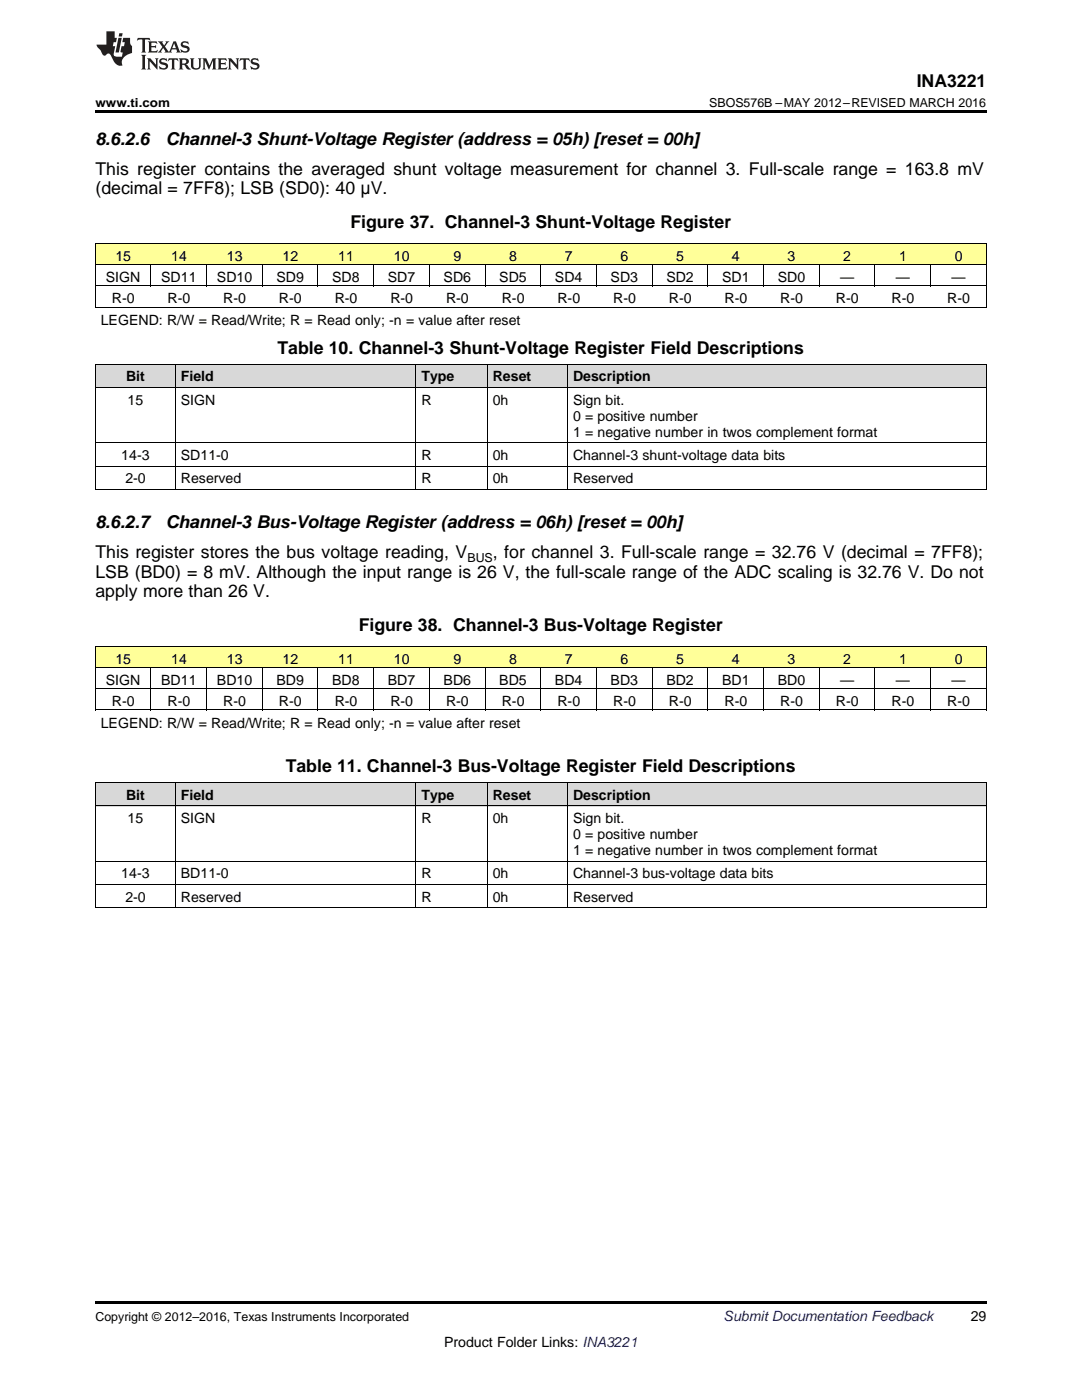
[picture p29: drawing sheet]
<svg xmlns="http://www.w3.org/2000/svg" width="216mm" height="279mm" viewBox="0 0 216 279" stroke-linecap="round" stroke-linejoin="round" font-family="sans-serif">
<defs><g id="words">
<g font-size="3.5">
<text x="182.9" y="17.3">INA3221</text>
<text x="19" y="28.9">8.6.2.6</text>
<text x="33.1" y="28.9">Channel-3 Shunt-Voltage Register (address = 05h) [reset = 00h]</text>
<text x="19" y="34.9">This register contains the averaged shunt voltage measurement for channel 3. Full-scale range = 163.8 mV</text>
<text x="19" y="38.8">(decimal = 7FF8); LSB (SD0): 40 μV.</text>
<text x="69.9" y="45.5">Figure 37. Channel-3 Shunt-Voltage Register</text>
<text x="55.4" y="70.6">Table 10. Channel-3 Shunt-Voltage Register Field Descriptions</text>
<text x="19" y="105.4">8.6.2.7</text>
<text x="33.1" y="105.4">Channel-3 Bus-Voltage Register (address = 06h) [reset = 00h]</text>
<text x="19" y="111.4">This register stores the bus voltage reading, V</text>
<text x="98.3" y="111.4">, for channel 3. Full-scale range = 32.76 V (decimal = 7FF8);</text>
<text x="19" y="115.3">LSB (BD0) = 8 mV. Although the input range is 26 V, the full-scale range of the ADC scaling is 32.76 V. Do not</text>
<text x="19" y="119.2">apply more than 26 V.</text>
<text x="71.6" y="125.9">Figure 38. Channel-3 Bus-Voltage Register</text>
<text x="57" y="154.1">Table 11. Channel-3 Bus-Voltage Register Field Descriptions</text>
</g>
<g font-size="2.8">
<text x="23" y="52">15</text>
<text x="34.1" y="52">14</text>
<text x="45.3" y="52">13</text>
<text x="56.4" y="52">12</text>
<text x="67.5" y="52">11</text>
<text x="78.6" y="52">10</text>
<text x="90.5" y="52">9</text>
<text x="101.6" y="52">8</text>
<text x="112.7" y="52">7</text>
<text x="123.8" y="52">6</text>
<text x="134.9" y="52">5</text>
<text x="146" y="52">4</text>
<text x="157.2" y="52">3</text>
<text x="168.3" y="52">2</text>
<text x="179.4" y="52">1</text>
<text x="190.5" y="52">0</text>
<text x="21.1" y="56.3">SIGN</text>
<text x="32.2" y="56.3">SD11</text>
<text x="43.3" y="56.3">SD10</text>
<text x="55.2" y="56.3">SD9</text>
<text x="66.3" y="56.3">SD8</text>
<text x="77.4" y="56.3">SD7</text>
<text x="88.5" y="56.3">SD6</text>
<text x="99.6" y="56.3">SD5</text>
<text x="110.7" y="56.3">SD4</text>
<text x="121.8" y="56.3">SD3</text>
<text x="133" y="56.3">SD2</text>
<text x="144.1" y="56.3">SD1</text>
<text x="155.2" y="56.3">SD0</text>
<text x="167.6" y="56.3">—</text>
<text x="178.8" y="56.3">—</text>
<text x="189.9" y="56.3">—</text>
<text x="20.1" y="64.9">LEGEND: R/W = Read/Write; R = Read only; -n = value after reset</text>
<text x="22.3" y="60.5">R-0</text>
<text x="33.4" y="60.5">R-0</text>
<text x="44.6" y="60.5">R-0</text>
<text x="55.7" y="60.5">R-0</text>
<text x="66.8" y="60.5">R-0</text>
<text x="77.9" y="60.5">R-0</text>
<text x="89" y="60.5">R-0</text>
<text x="100.1" y="60.5">R-0</text>
<text x="111.2" y="60.5">R-0</text>
<text x="122.3" y="60.5">R-0</text>
<text x="133.5" y="60.5">R-0</text>
<text x="144.6" y="60.5">R-0</text>
<text x="155.7" y="60.5">R-0</text>
<text x="166.8" y="60.5">R-0</text>
<text x="177.9" y="60.5">R-0</text>
<text x="189" y="60.5">R-0</text>
<text x="25.2" y="76.1">Bit</text>
<text x="36.1" y="76.1">Field</text>
<text x="84.1" y="76.1">Type</text>
<text x="98.3" y="76.1">Reset</text>
<text x="114.3" y="76.1">Description</text>
<text x="25.5" y="80.8">15</text>
<text x="36.1" y="80.8">SIGN</text>
<text x="84.1" y="80.8">R</text>
<text x="98.3" y="80.8">0h</text>
<text x="114.3" y="80.8">Sign bit.</text>
<text x="114.3" y="84">0 = positive number</text>
<text x="114.3" y="87.1">1 = negative number in twos complement format</text>
<text x="24.2" y="91.8">14-3</text>
<text x="36.1" y="91.8">SD11-0</text>
<text x="84.1" y="91.8">R</text>
<text x="98.3" y="91.8">0h</text>
<text x="114.3" y="91.8">Channel-3 shunt-voltage data bits</text>
<text x="25" y="96.4">2-0</text>
<text x="36.1" y="96.4">Reserved</text>
<text x="84.1" y="96.4">R</text>
<text x="98.3" y="96.4">0h</text>
<text x="114.3" y="96.4">Reserved</text>
<text x="21.1" y="136.7">SIGN</text>
<text x="23" y="132.4">15</text>
<text x="32.2" y="136.7">BD11</text>
<text x="34.1" y="132.4">14</text>
<text x="43.3" y="136.7">BD10</text>
<text x="45.3" y="132.4">13</text>
<text x="55.2" y="136.7">BD9</text>
<text x="56.4" y="132.4">12</text>
<text x="66.3" y="136.7">BD8</text>
<text x="67.5" y="132.4">11</text>
<text x="77.4" y="136.7">BD7</text>
<text x="78.6" y="132.4">10</text>
<text x="88.5" y="136.7">BD6</text>
<text x="90.5" y="132.4">9</text>
<text x="99.6" y="136.7">BD5</text>
<text x="101.6" y="132.4">8</text>
<text x="110.7" y="136.7">BD4</text>
<text x="112.7" y="132.4">7</text>
<text x="121.8" y="136.7">BD3</text>
<text x="123.8" y="132.4">6</text>
<text x="133" y="136.7">BD2</text>
<text x="134.9" y="132.4">5</text>
<text x="144.1" y="136.7">BD1</text>
<text x="146" y="132.4">4</text>
<text x="155.2" y="136.7">BD0</text>
<text x="157.2" y="132.4">3</text>
<text x="167.6" y="136.7">—</text>
<text x="168.3" y="132.4">2</text>
<text x="178.8" y="136.7">—</text>
<text x="179.4" y="132.4">1</text>
<text x="189.9" y="136.7">—</text>
<text x="190.5" y="132.4">0</text>
<text x="22.3" y="140.9">R-0</text>
<text x="33.4" y="140.9">R-0</text>
<text x="44.6" y="140.9">R-0</text>
<text x="55.7" y="140.9">R-0</text>
<text x="66.8" y="140.9">R-0</text>
<text x="77.9" y="140.9">R-0</text>
<text x="89" y="140.9">R-0</text>
<text x="100.1" y="140.9">R-0</text>
<text x="111.2" y="140.9">R-0</text>
<text x="122.3" y="140.9">R-0</text>
<text x="133.5" y="140.9">R-0</text>
<text x="144.6" y="140.9">R-0</text>
<text x="155.7" y="140.9">R-0</text>
<text x="166.8" y="140.9">R-0</text>
<text x="177.9" y="140.9">R-0</text>
<text x="189" y="140.9">R-0</text>
<text x="20.1" y="145.3">LEGEND: R/W = Read/Write; R = Read only; -n = value after reset</text>
<text x="25.2" y="159.6">Bit</text>
<text x="36.1" y="159.6">Field</text>
<text x="84.1" y="159.6">Type</text>
<text x="98.3" y="159.6">Reset</text>
<text x="114.3" y="159.6">Description</text>
<text x="25.5" y="164.3">15</text>
<text x="36.1" y="164.3">SIGN</text>
<text x="84.1" y="164.3">R</text>
<text x="98.3" y="164.3">0h</text>
<text x="114.3" y="164.3">Sign bit.</text>
<text x="114.3" y="167.5">0 = positive number</text>
<text x="114.3" y="170.6">1 = negative number in twos complement format</text>
<text x="24.2" y="175.3">14-3</text>
<text x="25" y="180">2-0</text>
<text x="36.1" y="175.3">BD11-0</text>
<text x="36.1" y="180">Reserved</text>
<text x="84.1" y="175.3">R</text>
<text x="84.1" y="180">R</text>
<text x="98.3" y="175.3">0h</text>
<text x="98.3" y="180">0h</text>
<text x="114.3" y="175.3">Channel-3 bus-voltage data bits</text>
<text x="114.3" y="180">Reserved</text>
<text x="193.7" y="263.6">29</text>
<text x="88.6" y="268.9">Product Folder Links: INA3221</text>
</g>
<text font-size="2.8" fill="#0000c8" x="144.4" y="263.6">Submit Documentation Feedback</text>
<g font-size="2.5">
<text x="19" y="21.4">www.ti.com</text>
<text x="141.5" y="21.4">SBOS576B –MAY 2012–REVISED MARCH 2016</text>
<text x="93.3" y="112.1">BUS</text>
<text x="19" y="263.6">Copyright © 2012–2016, Texas Instruments Incorporated</text>
</g>
</g></defs>
<g fill="#d8d8d8">
<path d="M19 156.2h16v4.7h-16z"/>
<path d="M35 156.2h48v4.7h-48z"/>
<path d="M83 156.2h14.3v4.7h-14.3z"/>
<path d="M97.3 156.2h16v4.7h-16z"/>
<path d="M113.3 156.2h83.5v4.7h-83.5z"/>
</g>
<g fill="#ff9">
<path d="M19 129h11.2v4.3h-11.2z"/>
<path d="M30.2 129h11.1v4.3h-11.1z"/>
<path d="M41.3 129h11.1v4.3h-11.1z"/>
<path d="M52.4 129h11.1v4.3h-11.1z"/>
<path d="M63.5 129h11.1v4.3h-11.1z"/>
<path d="M74.6 129h11.1v4.3h-11.1z"/>
<path d="M85.7 129h11.1v4.3h-11.1z"/>
<path d="M96.8 129h11.1v4.3h-11.1z"/>
<path d="M107.9 129h11.2v4.3h-11.2z"/>
<path d="M119.1 129h11.1v4.3h-11.1z"/>
<path d="M130.2 129h11.1v4.3h-11.1z"/>
<path d="M141.3 129h11.1v4.3h-11.1z"/>
<path d="M152.4 129h11.1v4.3h-11.1z"/>
<path d="M163.5 129h11.1v4.3h-11.1z"/>
<path d="M174.6 129h11.1v4.3h-11.1z"/>
<path d="M185.7 129h11.1v4.3h-11.1z"/>
</g>
<g fill="#d8d8d8">
<path d="M19 72.7h16v4.7h-16z"/>
<path d="M35 72.7h48v4.7h-48z"/>
<path d="M83 72.7h14.3v4.7h-14.3z"/>
<path d="M97.3 72.7h16v4.7h-16z"/>
<path d="M113.3 72.7h83.5v4.7h-83.5z"/>
</g>
<g fill="#ff9">
<path d="M19 48.6h11.2v4.3h-11.2z"/>
<path d="M30.2 48.6h11.1v4.3h-11.1z"/>
<path d="M41.3 48.6h11.1v4.3h-11.1z"/>
<path d="M52.4 48.6h11.1v4.3h-11.1z"/>
<path d="M63.5 48.6h11.1v4.3h-11.1z"/>
<path d="M74.6 48.6h11.1v4.3h-11.1z"/>
<path d="M85.7 48.6h11.1v4.3h-11.1z"/>
<path d="M96.8 48.6h11.1v4.3h-11.1z"/>
<path d="M107.9 48.6h11.2v4.3h-11.2z"/>
<path d="M119.1 48.6h11.1v4.3h-11.1z"/>
<path d="M130.2 48.6h11.1v4.3h-11.1z"/>
<path d="M141.3 48.6h11.1v4.3h-11.1z"/>
<path d="M152.4 48.6h11.1v4.3h-11.1z"/>
<path d="M163.5 48.6h11.1v4.3h-11.1z"/>
<path d="M174.6 48.6h11.1v4.3h-11.1z"/>
<path d="M185.7 48.6h11.1v4.3h-11.1z"/>
</g>
<path d="M19 22h177.8v.5h-177.8zM19 97.7h.2zM82.9 97.7h.1zM97.2 97.7h.1zM113.2 97.7h.1zM196.7 97.7h.1zM19 181.2h.2zM82.9 181.2h.1zM97.2 181.2h.1zM113.2 181.2h.1zM196.7 181.2h.1zM19 259.7h177.8v.5h-177.8z" fill="#000"/>
<g fill="none" stroke="#000" stroke-width=".2">
<path d="M19 57.1h177.8M19 52.8h177.8M19 48.6h177.8M19.1 48.6v12.7M30.1 52.9v4.2M41.2 52.9v4.2M52.3 52.9v4.2M63.4 52.9v4.2M74.6 52.9v4.2M85.7 52.9v4.2M96.8 52.9v4.2M107.9 52.9v4.2"/>
<path d="M119 52.9v4.2M130.1 52.9v4.2M141.2 52.9v4.2M152.3 52.9v4.2M163.5 52.9v4.2M174.6 52.9v4.2M185.7 52.9v4.2M196.8 48.6v12.7M19 77.3h177.8M19 72.7h177.8M19 61.3h177.8M19.1 72.7v25"/>
<path d="M35 72.7v25M83 72.7v25M97.2 72.7v25M113.2 72.7v25M196.8 72.7v25M19 97.7h177.8M19 93h177.8M19 88.4h177.8M19 137.5h177.8M19 133.2h177.8M19 129h177.8M19.1 129v12.7"/>
<path d="M30.1 133.3v8.4M41.2 133.3v8.4M52.3 133.3v8.4M63.4 133.3v8.4M74.6 133.3v8.4M85.7 133.3v8.4M96.8 133.3v8.4M107.9 133.3v8.4M119 133.3v8.4M130.1 133.3v8.4M141.2 133.3v8.4M152.3 133.3v8.4"/>
<path d="M163.5 133.3v8.4M174.6 133.3v8.4M185.7 133.3v8.4M196.8 129v12.7M19 156.2h177.8v25M19 141.7h177.8M19.1 156.2v25M35 156.2v25M83 156.2v25M97.2 156.2v25M113.2 156.2v25M19 176.5h177.8"/>
<path d="M19 171.9h177.8M19 160.8h177.8M19 181.2h177.8"/>
</g>
<g fill="#231f20">
<path d="M27.5 7.6l-.1 .5 .4-.2h.6v.1v2.1l-.2 .4h1l-.3-.4v-2.1l.1-.1h.5l.5 .2-.2-.5zM29.5 8.3l.2 .3v1.5l-.2 .4h1.8l.2-.6a1.04 1.04 0 0 1-1.3 .2v-.7h.6l.3 .2v-.6l-.3 .2h-.6v-.6l.8-.1 .4 .3-.2-.5zM31.5 8.3l.9 1.1-.9 1.1h.8l-.2-.2 .5-.7 .4 .7-.2 .2h1.5l-.1-.2 .1-.4h.9l.1 .4-.2 .2h1l-.3-.3-.7-1.9h-.5l-.9 2-.8-1 .9-1h-.8l.1 .3-.3 .5-.4-.6 .2-.2zM34.7 8.6l.4 1h-.7zM36.3 8.4a.63 .63 0 0 0-.2 .7 .63 .63 0 0 0 .6 .4l.6 .2 .1 .2a.75 .75 0 0 1-.7 .4 .75 .75 0 0 1-.6-.5l.1 .7 .1-.1a1.11 1.11 0 0 0 1.5-.6 1.13 1.13 0 0 0-1.2-.8l-.1-.4a1.04 1.04 0 0 1 1.2 .2l-.2-.5-.1 .1-.5-.2zM28.2 10.9l.2 .4v2.2l-.2 .4h1l-.3-.4v-2.2l.3-.4zM29.3 11.6l.3 .4v1.5l-.3 .4h.8l-.2-.4v-1.3l1.5 1.7v-1.9l.2-.4h-.7l.2 .4v.9l-1.1-1.3zM32 11.8a.62 .62 0 0 0-.2 .7 .62 .62 0 0 0 .6 .4l.6 .1 .1 .3a.76 .76 0 0 1-.7 .3 .76 .76 0 0 1-.6-.4l.1 .7 .1-.1a1.11 1.11 0 0 0 1.5-.6 1.13 1.13 0 0 0-1.2-.8l-.1-.4a1.04 1.04 0 0 1 1.2 .2l-.2-.6-.1 .1-.5-.1zM33.7 11.6l-.2 .6a.61 .61 0 0 1 .8-.3v1.6l-.2 .4h.9l-.2-.4v-1.6a.63 .63 0 0 1 .8 .3l-.2-.6zM35.6 11.6l.3 .4v1.5l-.3 .4h1l-.2-.2v-.8l.5 .2a.76 .76 0 0 0 1.2 .7l-1-1a.58 .58 0 0 0 .6-.5 .58 .58 0 0 0-.5-.6zM36.4 11.9h.1a.45 .45 0 0 1 .5 .1 .45 .45 0 0 1 .1 .5l-.7 .2zM37.9 11.6l.2 .2a2.17 2.17 0 0 0 .3 1.9 .99 .99 0 0 0 1.6-.6v-1.1l.2-.4h-.7l.2 .2a1.92 1.92 0 0 1-.2 1.8 .6 .6 0 0 1-.9-.5v-1.1l.2-.4zM40.4 11.6l.2 .4v1.5l-.2 .4h.7l-.2-.4v-1.4l.8 1.8 .8-1.8v1.4l-.2 .4h.9l-.2-.4v-1.5l.2-.4h-.8l-.6 1.5-.6-1.5zM43.4 11.6l.2 .4v1.5l-.2 .4h1.8l.2-.6a1.04 1.04 0 0 1-1.3 .1v-.6h.5l.4 .2v-.6l-.4 .2h-.5v-.7h.8l.3 .3-.1-.6zM45.5 11.6l.2 .4v1.5l-.2 .4h.7l-.2-.4v-1.3l1.5 1.7v-1.9l.2-.4h-.7l.2 .4v.9l-1.1-1.3zM47.9 11.6l-.1 .6a.61 .61 0 0 1 .8-.3v1.6l-.3 .4h1l-.3-.4 .1-1.6a.63 .63 0 0 1 .7 .3l-.1-.6zM50.2 11.8a.62 .62 0 0 0-.2 .7 .62 .62 0 0 0 .6 .4l.6 .1 .2 .3a.76 .76 0 0 1-.8 .3 .76 .76 0 0 1-.6-.4l.1 .7 .2-.1a1.11 1.11 0 0 0 1.5-.6 1.13 1.13 0 0 0-1.3-.8l-.1-.4a1.04 1.04 0 0 1 1.2 .2l-.1-.6-.2 .1-.5-.1z"/>
<path d="M21.2 6.3v2.6h-1.9l.1 .4 .7 .9a.91 .91 0 0 0 1 .8 .56 .56 0 0 1 .5-.3 .56 .56 0 0 1 .5 .3l.4 .8a1.53 1.53 0 0 0 1.9 1.2 1.54 1.54 0 0 1 1-2.1l.9-.3v-1.4a1.52 1.52 0 0 1-.3-1.6h-1.4l-.2 .8h.5l-.2 .8h-.4l-.2 1v.2l.4 .1-.2 .8a1.93 1.93 0 0 1-1.6-.3l.3-1.8h-.5l.2-.8h.4l.2-.8h-.4v-1.3zM23.6 7.6l-.6 2.9h.7l.6-2.9zM23.8 6.6l-.1 .7h.6l.2-.7z"/>
</g>
<use href="#words"/>
</svg>
